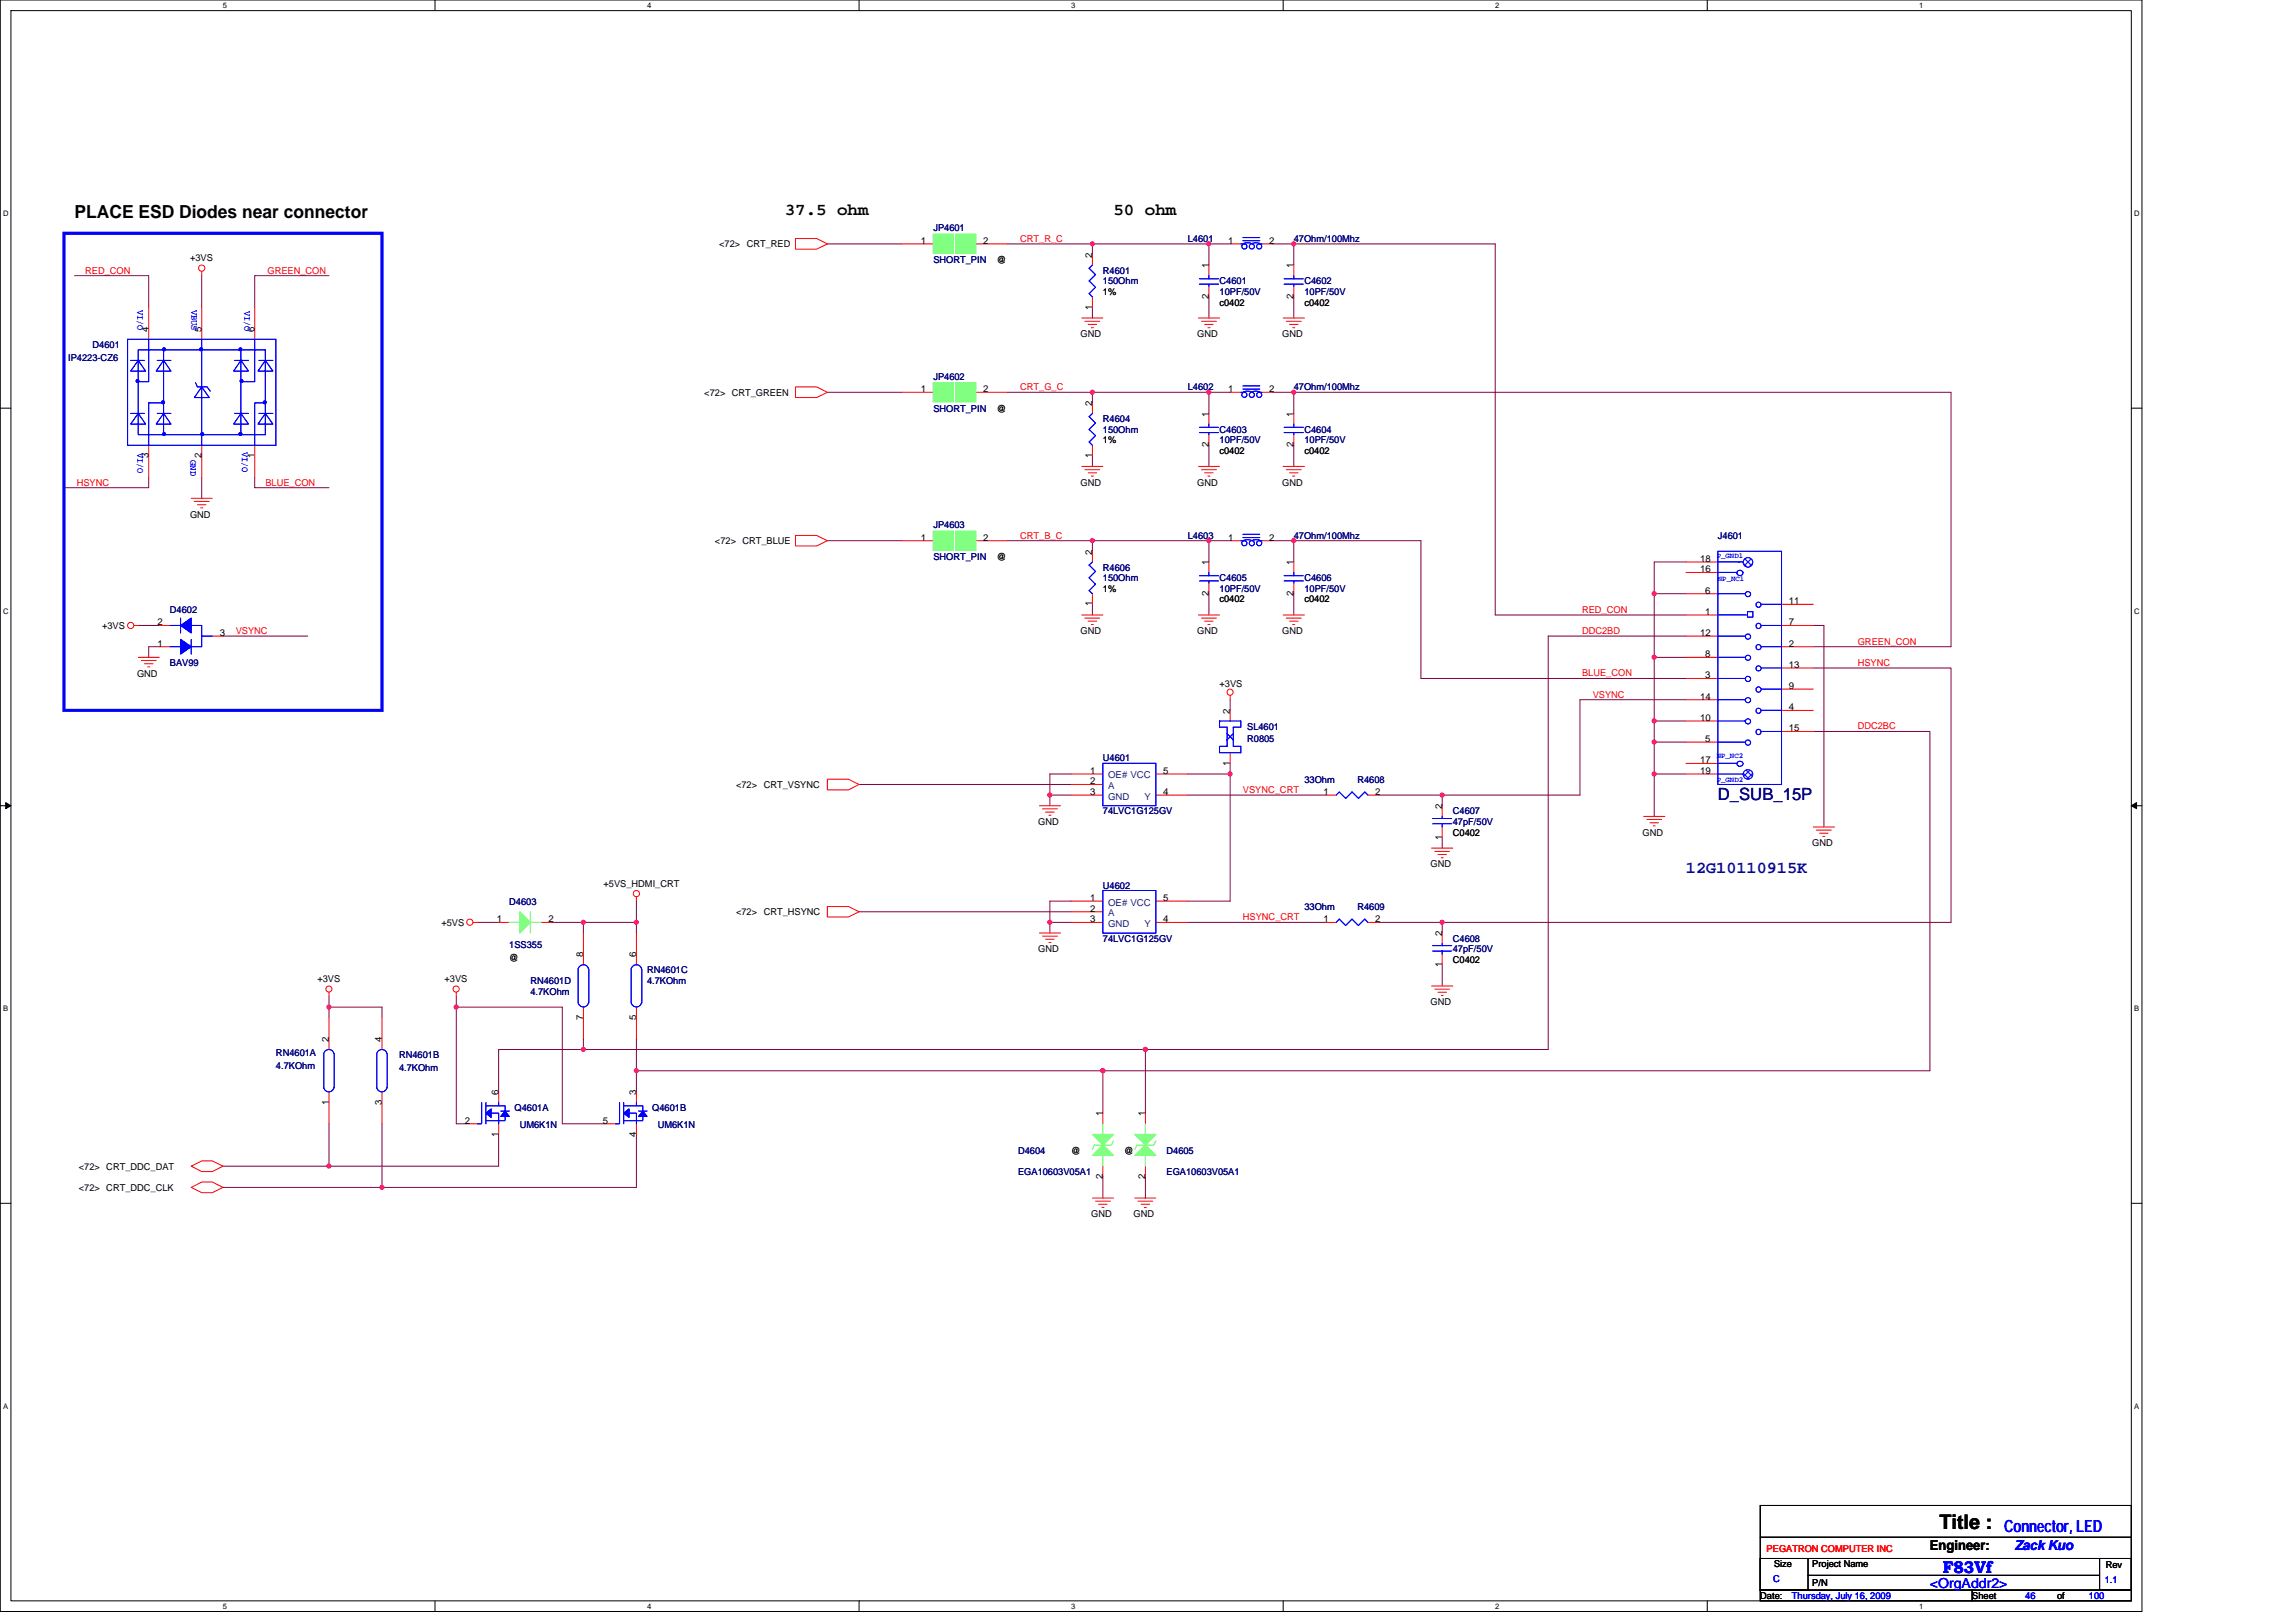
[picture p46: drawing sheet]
<svg xmlns="http://www.w3.org/2000/svg" width="297mm" height="210mm" viewBox="0 0 297 210" stroke-linecap="round" stroke-linejoin="round" font-family="sans-serif">
<defs><g id="words">
<text font-size="2.6" x="250.9" y="197.9">Title :</text>
<text font-size="2.3" x="9.6" y="28.2">PLACE ESD Diodes near connector</text>
<g font-size="2.2">
<text x="101.5" y="27.9">37.5 ohm</text>
<text x="144.1" y="27.9">50 ohm</text>
</g>
<text font-size="2.2" fill="#000080" x="222.2" y="103.4">D_SUB_15P</text>
<text font-size="2.2" fill="#0000a0" x="218.1" y="112.9">12G10110915K</text>
<g font-size="2.2" fill="#00f">
<text x="251.3" y="203.5">F83Vf</text>
<text x="259.3" y="198.2">Connector, LED</text>
</g>
<text font-size="1.8" x="249.7" y="200.5">Engineer:</text>
<g font-size="1.8" fill="#00f">
<text x="260.6" y="200.5">Zack Kuo</text>
<text x="249.7" y="205.4">&lt;OrgAddr2&gt;</text>
</g>
<g font-size="1.2" fill="#000080">
<text x="120.8" y="29.9">JP4601</text>
<text x="120.8" y="34">SHORT_PIN</text>
<text x="142.7" y="35.4">R4601</text>
<text x="153.7" y="31.3">L4601</text>
<text x="167.4" y="31.3">47Ohm/100Mhz</text>
<text x="142.7" y="36.8">150Ohm</text>
<text x="157.8" y="36.8">C4601</text>
<text x="157.8" y="38.2">10PF/50V</text>
<text x="168.8" y="36.8">C4602</text>
<text x="168.8" y="38.2">10PF/50V</text>
<text x="8.8" y="46.7">IP4223-CZ6</text>
<text x="12" y="45">D4601</text>
<text x="120.8" y="49.1">JP4602</text>
<text x="120.8" y="53.3">SHORT_PIN</text>
<text x="153.7" y="50.5">L4602</text>
<text x="167.4" y="50.5">47Ohm/100Mhz</text>
<text x="142.7" y="54.6">R4604</text>
<text x="142.7" y="56">150Ohm</text>
<text x="157.8" y="56">C4603</text>
<text x="157.8" y="57.4">10PF/50V</text>
<text x="168.8" y="56">C4604</text>
<text x="168.8" y="57.4">10PF/50V</text>
<text x="120.8" y="68.3">JP4603</text>
<text x="153.7" y="69.7">L4603</text>
<text x="167.4" y="69.7">47Ohm/100Mhz</text>
<text x="222.2" y="69.7">J4601</text>
<text x="120.8" y="72.5">SHORT_PIN</text>
<text x="142.7" y="73.8">R4606</text>
<text x="142.7" y="75.2">150Ohm</text>
<text x="157.8" y="75.2">C4605</text>
<text x="157.8" y="76.6">10PF/50V</text>
<text x="168.8" y="75.2">C4606</text>
<text x="168.8" y="76.6">10PF/50V</text>
<text x="22" y="79.3">D4602</text>
<text x="22" y="86.2">BAV99</text>
<text x="161.4" y="94.4">SL4601</text>
<text x="142.7" y="98.5">U4601</text>
<text x="161.4" y="96">R0805</text>
<text x="168.8" y="101.3">33Ohm</text>
<text x="175.6" y="101.3">R4608</text>
<text x="142.7" y="105.4">74LVC1G125GV</text>
<text x="188" y="105.4">C4607</text>
<text x="188" y="106.7">47pF/50V</text>
<text x="65.9" y="117">D4603</text>
<text x="142.7" y="115">U4602</text>
<text x="168.8" y="117.7">33Ohm</text>
<text x="175.6" y="117.7">R4609</text>
<text x="65.9" y="122.6">1SS355</text>
<text x="83.7" y="125.9">RN4601C</text>
<text x="142.7" y="121.8">74LVC1G125GV</text>
<text x="188" y="121.8">C4608</text>
<text x="188" y="123.2">47pF/50V</text>
<text x="68.6" y="127.3">RN4601D</text>
<text x="68.6" y="128.7">4.7KOhm</text>
<text x="83.7" y="127.3">4.7KOhm</text>
<text x="35.7" y="136.6">RN4601A</text>
<text x="51.6" y="136.9">RN4601B</text>
<text x="35.7" y="138.3">4.7KOhm</text>
<text x="51.6" y="138.6">4.7KOhm</text>
<text x="66.6" y="143.8">Q4601A</text>
<text x="84.4" y="143.8">Q4601B</text>
<text x="67.2" y="146">UM6K1N</text>
<text x="85.1" y="146">UM6K1N</text>
<text x="131.7" y="149.3">D4604</text>
<text x="150.9" y="149.3">D4605</text>
<text x="131.7" y="152">EGA10603V05A1</text>
<text x="150.9" y="152">EGA10603V05A1</text>
</g>
<g font-size="1.2" fill="#f00">
<text x="11" y="35.4">RED_CON</text>
<text x="34.6" y="35.4">GREEN_CON</text>
<text x="132" y="31.3">CRT_R_C</text>
<text x="132" y="50.5">CRT_G_C</text>
<text x="9.9" y="62.8">HSYNC</text>
<text x="34.3" y="62.8">BLUE_CON</text>
<text x="132" y="69.7">CRT_B_C</text>
<text x="30.5" y="82">VSYNC</text>
<text x="204.7" y="79.3">RED_CON</text>
<text x="204.7" y="82">DDC2BD</text>
<text x="240.3" y="83.4">GREEN_CON</text>
<text x="204.7" y="87.5">BLUE_CON</text>
<text x="240.3" y="86.1">HSYNC</text>
<text x="206.1" y="90.3">VSYNC</text>
<text x="240.3" y="94.4">DDC2BC</text>
<text x="160.8" y="102.6">VSYNC_CRT</text>
<text x="160.8" y="119.1">HSYNC_CRT</text>
<text x="228.6" y="200.8">PEGATRON COMPUTER INC</text>
</g>
<g font-size="1.2">
<text x="24.6" y="33.8">+3VS</text>
<text x="93" y="32">&lt;72&gt; CRT_RED</text>
<text x="119.1" y="31.5">1</text>
<text x="127.2" y="31.5">2</text>
<text x="129" y="34">@</text>
<text x="141.3" y="33.3" transform="rotate(-90 141.3 33.3)">2</text>
<text x="156.4" y="34.7" transform="rotate(-90 156.4 34.7)">1</text>
<text x="158.9" y="31.5">1</text>
<text x="164.2" y="31.5">2</text>
<text x="167.4" y="34.7" transform="rotate(-90 167.4 34.7)">1</text>
<text x="141.3" y="40.1" transform="rotate(-90 141.3 40.1)">1</text>
<text x="142.7" y="38.2">1%</text>
<text x="156.4" y="38.7" transform="rotate(-90 156.4 38.7)">2</text>
<text x="157.8" y="39.5">c0402</text>
<text x="167.4" y="38.7" transform="rotate(-90 167.4 38.7)">2</text>
<text x="168.8" y="39.5">c0402</text>
<text x="19.2" y="42.9" transform="rotate(-90 19.2 42.9)">4</text>
<text x="26.1" y="42.9" transform="rotate(-90 26.1 42.9)">5</text>
<text x="32.9" y="42.9" transform="rotate(-90 32.9 42.9)">6</text>
<text x="139.8" y="43.6">GND</text>
<text x="154.9" y="43.6">GND</text>
<text x="165.9" y="43.6">GND</text>
<text x="91.1" y="51.2">&lt;72&gt; CRT_GREEN</text>
<text x="119.1" y="50.7">1</text>
<text x="127.2" y="50.7">2</text>
<text x="129" y="53.3">@</text>
<text x="141.3" y="52.5" transform="rotate(-90 141.3 52.5)">2</text>
<text x="156.4" y="53.9" transform="rotate(-90 156.4 53.9)">1</text>
<text x="158.9" y="50.7">1</text>
<text x="164.2" y="50.7">2</text>
<text x="167.4" y="53.9" transform="rotate(-90 167.4 53.9)">1</text>
<text x="19.2" y="59.3" transform="rotate(-90 19.2 59.3)">3</text>
<text x="26.1" y="59.3" transform="rotate(-90 26.1 59.3)">2</text>
<text x="32.9" y="59.3" transform="rotate(-90 32.9 59.3)">1</text>
<text x="141.3" y="59.3" transform="rotate(-90 141.3 59.3)">1</text>
<text x="142.7" y="57.4">1%</text>
<text x="156.4" y="57.9" transform="rotate(-90 156.4 57.9)">2</text>
<text x="157.8" y="58.7">c0402</text>
<text x="167.4" y="57.9" transform="rotate(-90 167.4 57.9)">2</text>
<text x="168.8" y="58.7">c0402</text>
<text x="139.8" y="62.8">GND</text>
<text x="154.9" y="62.8">GND</text>
<text x="165.9" y="62.8">GND</text>
<text x="24.6" y="67">GND</text>
<text x="92.5" y="70.4">&lt;72&gt; CRT_BLUE</text>
<text x="119.1" y="69.9">1</text>
<text x="127.2" y="69.9">2</text>
<text x="141.3" y="71.8" transform="rotate(-90 141.3 71.8)">2</text>
<text x="158.9" y="69.9">1</text>
<text x="164.2" y="69.9">2</text>
<text x="129" y="72.5">@</text>
<text x="142.7" y="76.6">1%</text>
<text x="156.4" y="77.1" transform="rotate(-90 156.4 77.1)">2</text>
<text x="156.4" y="73.1" transform="rotate(-90 156.4 73.1)">1</text>
<text x="157.8" y="77.9">c0402</text>
<text x="167.4" y="77.1" transform="rotate(-90 167.4 77.1)">2</text>
<text x="167.4" y="73.1" transform="rotate(-90 167.4 73.1)">1</text>
<text x="168.8" y="77.9">c0402</text>
<text x="219.9" y="72.7">18</text>
<text x="219.9" y="74">16</text>
<text x="220.6" y="76.8">6</text>
<text x="13.2" y="81.4">+3VS</text>
<text x="20.4" y="83.7">1</text>
<text x="20.4" y="80.9">2</text>
<text x="28.4" y="82.3">3</text>
<text x="139.8" y="82">GND</text>
<text x="141.3" y="78.5" transform="rotate(-90 141.3 78.5)">1</text>
<text x="154.9" y="82">GND</text>
<text x="165.9" y="82">GND</text>
<text x="219.9" y="82.3">12</text>
<text x="220.6" y="79.5">1</text>
<text x="231.4" y="78.2">11</text>
<text x="231.4" y="80.9">7</text>
<text x="231.4" y="83.7">2</text>
<text x="17.7" y="87.5">GND</text>
<text x="157.8" y="88.9">+3VS</text>
<text x="220.6" y="87.8">3</text>
<text x="220.6" y="85">8</text>
<text x="231.4" y="86.4">13</text>
<text x="231.4" y="89.1">9</text>
<text x="159.1" y="92.3" transform="rotate(-90 159.1 92.3)">2</text>
<text x="219.9" y="93.3">10</text>
<text x="219.9" y="90.5">14</text>
<text x="220.6" y="96">5</text>
<text x="231.4" y="91.9">4</text>
<text x="231.4" y="94.6">15</text>
<text x="95.2" y="101.9">&lt;72&gt; CRT_VSYNC</text>
<text x="141.1" y="100.1">1</text>
<text x="141.1" y="101.5">2</text>
<text x="150.5" y="100.1">5</text>
<text x="159.1" y="99" transform="rotate(-90 159.1 99)">1</text>
<text x="219.9" y="100.1">19</text>
<text x="219.9" y="98.7">17</text>
<text x="134.3" y="106.7">GND</text>
<text x="141.1" y="102.8">3</text>
<text x="150.5" y="102.8">4</text>
<text x="171.2" y="102.8">1</text>
<text x="177.9" y="102.8">2</text>
<text x="186.6" y="104.7" transform="rotate(-90 186.6 104.7)">2</text>
<text x="185.1" y="112.2">GND</text>
<text x="186.6" y="108.6" transform="rotate(-90 186.6 108.6)">1</text>
<text x="188" y="108.1">C0402</text>
<text x="212.5" y="108.1">GND</text>
<text x="234.5" y="109.5">GND</text>
<text x="57.1" y="119.8">+5VS</text>
<text x="64.3" y="119.3">1</text>
<text x="70.9" y="119.3">2</text>
<text x="78.1" y="114.7">+5VS_HDMI_CRT</text>
<text x="95.2" y="118.4">&lt;72&gt; CRT_HSYNC</text>
<text x="141.1" y="116.6">1</text>
<text x="141.1" y="117.9">2</text>
<text x="141.1" y="119.3">3</text>
<text x="150.5" y="119.3">4</text>
<text x="150.5" y="116.6">5</text>
<text x="171.2" y="119.3">1</text>
<text x="177.9" y="119.3">2</text>
<text x="65.9" y="124.3">@</text>
<text x="75.5" y="123.9" transform="rotate(-90 75.5 123.9)">8</text>
<text x="82.3" y="123.9" transform="rotate(-90 82.3 123.9)">6</text>
<text x="134.3" y="123.2">GND</text>
<text x="186.6" y="125.1" transform="rotate(-90 186.6 125.1)">1</text>
<text x="186.6" y="121.1" transform="rotate(-90 186.6 121.1)">2</text>
<text x="188" y="124.6">C0402</text>
<text x="41.1" y="127">+3VS</text>
<text x="57.5" y="127">+3VS</text>
<text x="75.5" y="132" transform="rotate(-90 75.5 132)">7</text>
<text x="82.3" y="132" transform="rotate(-90 82.3 132)">5</text>
<text x="185.1" y="130">GND</text>
<text x="42.5" y="134.8" transform="rotate(-90 42.5 134.8)">2</text>
<text x="49.4" y="134.8" transform="rotate(-90 49.4 134.8)">4</text>
<text x="42.5" y="142.9" transform="rotate(-90 42.5 142.9)">1</text>
<text x="49.4" y="142.9" transform="rotate(-90 49.4 142.9)">3</text>
<text x="64.5" y="141.7" transform="rotate(-90 64.5 141.7)">6</text>
<text x="82.3" y="141.7" transform="rotate(-90 82.3 141.7)">3</text>
<text x="60.1" y="145.4">2</text>
<text x="64.5" y="147" transform="rotate(-90 64.5 147)">1</text>
<text x="78" y="145.4">5</text>
<text x="82.3" y="147" transform="rotate(-90 82.3 147)">4</text>
<text x="138.6" y="149.3">@</text>
<text x="142.7" y="144.4" transform="rotate(-90 142.7 144.4)">1</text>
<text x="145.4" y="149.3">@</text>
<text x="148.2" y="144.4" transform="rotate(-90 148.2 144.4)">1</text>
<text x="10.2" y="154.1">&lt;72&gt; CRT_DDC_CLK</text>
<text x="10.2" y="151.3">&lt;72&gt; CRT_DDC_DAT</text>
<text x="142.7" y="152.5" transform="rotate(-90 142.7 152.5)">2</text>
<text x="148.2" y="152.5" transform="rotate(-90 148.2 152.5)">2</text>
<text x="141.2" y="157.5">GND</text>
<text x="146.7" y="157.5">GND</text>
<text x="229.5" y="202.8">Size</text>
<text x="234.5" y="202.8">Project Name</text>
<text x="272.4" y="202.9">Rev</text>
<text x="227.7" y="206.9">Date:</text>
<text x="234.5" y="205.2">P/N</text>
<text x="255.2" y="206.9">Sheet</text>
<text x="266.1" y="206.9">of</text>
</g>
<g font-size="1.2" fill="#00f">
<text x="17.8" y="40" transform="rotate(90 17.8 40)">VI/O</text>
<text x="24.8" y="40" transform="rotate(90 24.8 40)">VBUS</text>
<text x="31.6" y="40.2" transform="rotate(90 31.6 40.2)">VI/O</text>
<text x="17.8" y="58.6" transform="rotate(90 17.8 58.6)">VI/O</text>
<text x="24.6" y="59.5" transform="rotate(90 24.6 59.5)">GND</text>
<text x="31.3" y="58.4" transform="rotate(90 31.3 58.4)">VI/O</text>
<text x="229.4" y="204.7">C</text>
<text x="231.8" y="206.9">Thursday, July 16, 2009</text>
<text x="262" y="206.9">46</text>
<text x="270.3" y="206.9">100</text>
<text x="272.3" y="204.8">1.1</text>
</g>
<g font-size="1.2" fill="#004080">
<text x="143.4" y="100.7">OE# VCC</text>
<text x="143.4" y="102.1">A</text>
<text x="143.4" y="103.4">GND</text>
<text x="148.1" y="103.4">Y</text>
<text x="143.4" y="117.2">OE# VCC</text>
<text x="143.4" y="118.5">A</text>
<text x="143.4" y="119.9">GND</text>
<text x="148.1" y="119.9">Y</text>
</g>
<g font-size="1">
<text x="28.8" y="1">5</text>
<text x="83.7" y="1">4</text>
<text x="138.6" y="1">3</text>
<text x="193.4" y="1">2</text>
<text x="248.3" y="1">1</text>
<text x=".4" y="28">D</text>
<text x="276.1" y="28">D</text>
<text x=".4" y="79.4">C</text>
<text x="276.1" y="79.4">C</text>
<text x=".4" y="130.9">B</text>
<text x="276.1" y="130.9">B</text>
<text x=".4" y="182.3">A</text>
<text x="276.1" y="182.3">A</text>
<text x="28.8" y="208.2">5</text>
<text x="83.7" y="208.2">4</text>
<text x="138.6" y="208.2">3</text>
<text x="193.4" y="208.2">2</text>
<text x="248.3" y="208.2">1</text>
</g>
<g font-size="1" fill="#00f">
<text x="222.1" y="72.2">P_GND1</text>
<text x="222.2" y="75.2">NP_NC1</text>
<text x="222.1" y="101.2">P_GND2</text>
<text x="222.1" y="98.1">NP_NC2</text>
</g>
</g></defs>
<path d="M0 0h277.1v208.5h-277.1zM1.4 1.4h274.3v205.7h-274.3z" fill="none" stroke="#000" stroke-width=".13"/>
<g fill="#fff">
<path d="M28.8 .1h.6v1.1h-.6z"/>
<path d="M28.8 207.3h.6v1.1h-.6z"/>
</g>
<path d="M56.3 0v1.4M56.3 207.1v1.4" fill="none" stroke="#000" stroke-width=".13"/>
<g fill="#fff">
<path d="M83.7 .1h.6v1.1h-.6z"/>
<path d="M83.7 207.3h.6v1.1h-.6z"/>
</g>
<path d="M111.1 0v1.4M111.1 207.1v1.4" fill="none" stroke="#000" stroke-width=".13"/>
<g fill="#fff">
<path d="M138.6 .1h.5v1.1h-.5z"/>
<path d="M138.6 207.3h.5v1.1h-.5z"/>
</g>
<path d="M166 0v1.4M166 207.1v1.4" fill="none" stroke="#000" stroke-width=".13"/>
<g fill="#fff">
<path d="M193.4 .1h.6v1.1h-.6z"/>
<path d="M193.4 207.3h.6v1.1h-.6z"/>
</g>
<path d="M220.9 0v1.4M220.9 207.1v1.4" fill="none" stroke="#000" stroke-width=".13"/>
<g fill="#fff">
<path d="M248.3 .1h.6v1.1h-.6z"/>
<path d="M248.3 207.3h.6v1.1h-.6z"/>
<path d="M.4 27.1h.7v1.1h-.7z"/>
<path d="M276.1 27.1h.7v1.1h-.7z"/>
<path d="M.4 78.5h.7v1.1h-.7z"/>
<path d="M276.1 78.5h.7v1.1h-.7z"/>
</g>
<path d="M0 52.8h1.4M275.7 52.8h1.4" fill="none" stroke="#000" stroke-width=".13"/>
<g fill="#fff">
<path d="M.4 130h.7v1.1h-.7z"/>
<path d="M276.1 130h.7v1.1h-.7z"/>
</g>
<path d="M0 104.2h1.4M275.7 104.2h1.4" fill="none" stroke="#000" stroke-width=".13"/>
<path d="M.7 103.8l.7 .4-.7 .4zM275.7 104.2l.7-.4v.8z" fill="#000" stroke="#000" stroke-width=".13"/>
<g fill="#fff">
<path d="M.4 181.4h.7v1.1h-.7z"/>
<path d="M276.1 181.4h.7v1.1h-.7z"/>
</g>
<path d="M0 155.7h1.4M275.7 155.7h1.4M227.7 194.8h48v10.9h-48zM227.7 198.9h48M227.7 201.6h6.2v4.1h-6.2zM227.7 205.7h27.5v1.4h-27.5zM233.9 203.8h37.7M234 201.6h37.6M255.2 205.7h20.5v1.4h-20.5zM271.6 201.6h4.1v4.1h-4.1z" fill="none" stroke="#000" stroke-width=".13"/>
<g fill="none" stroke="#800040" stroke-width=".13">
<path d="M9.6 35.7h9.6v4.1M26.1 35.7v4.1M42.6 35.7h-9.6v4.1M107 31.6h9.6M130.3 31.6h11v1.3M141.3 31.6h15.1M141.3 39.8v1.3M156.4 31.6h2.7M156.4 38.4v2.7M156.4 31.6v2.7M164.6 31.6h2.8M167.4 38.4v2.7"/>
<path d="M167.4 31.6h26v48h24.7M167.4 31.6v2.7M107 50.8h9.6M130.3 50.8h11M141.3 50.8h15.1M141.3 50.8v1.3M141.3 59v1.3M156.4 50.8v2.7M156.4 57.6v2.7M156.4 50.8h2.7M164.6 50.8h2.8M167.4 57.6v2.7"/>
<path d="M167.4 50.8v2.7M167.4 50.8h85v32.9h-17.8M19.2 61.7v1.4h-10.9M26.1 61.7v2.8M33 61.7v1.4h9.6M107 70h9.6M130.3 70h11M141.3 70h15.1M141.3 70v1.3M141.3 78.2v1.4M156.4 76.8v2.8M156.4 70v2.7"/>
<path d="M156.4 70h2.7M164.6 70h2.8M167.4 70h16.4v17.8h34.3M167.4 76.8v2.8M167.4 70v2.7M214 76.8v8.2h4.1M218.1 72.7h-4.1v4.1h4.1M17.9 80.9h2.7M20.6 83.7h-1.4v1.3M28.8 82.3h11M159.1 90.5v1.4M159.1 98.8v1.3"/>
<path d="M214 96v4.1h4.1M214 85v8.3h4.1M214 93.3v2.7h4.1M218.1 90.5h-13.7v12.4h-17.8M218.1 82.3h-17.8v53.5h-52.1M234.6 86.4h17.8v32.9h-65.8M234.6 80.9h1.4v26.1M234.6 94.6h15.1v43.9h-107M61.8 119.3h2.7M71.4 119.3h4.1M75.5 119.3v1.4M75.5 119.3h6.8"/>
<path d="M82.3 119.3v1.4M82.3 116.6v2.7M111.1 118h27.5M111.1 101.5h27.5M135.8 119.3h2.8M135.8 119.3v1.4M135.8 102.9v1.3M135.8 102.9h2.8M138.6 100.1h-2.8v2.8M138.6 116.6h-2.8v2.7M153.7 119.3h17.8M153.7 100.1h5.4"/>
<path d="M153.7 102.9h17.8M159.1 100.1v16.5h-5.4M178.3 119.3h8.3M178.3 102.9h8.3M186.6 108.4v1.3M186.6 102.9v1.3M186.6 119.3v1.4M214 100.1v5.5M42.6 130.3h6.8v1.4M42.6 130.3v1.4M42.6 128.9v1.4M59 130.3h13.7v15.1h5.5"/>
<path d="M59 130.3v15.1h1.4M59 128.9v1.4M75.5 135.8h72.7M75.5 135.8h-11v5.5M75.5 134.4v1.4M82.3 138.5v2.8M82.3 138.5h60.4M82.3 134.4v4.1M142.7 138.5v5.5M148.2 135.8v8.2M186.6 124.8v2.8M28.8 153.6h20.6"/>
<path d="M28.8 150.9h13.8M42.6 145.4v5.5M49.4 145.4v8.2M64.5 146.8v4.1h-21.9M82.3 146.8v6.8h-32.9M142.7 152.3v2.7M148.2 152.3v2.7"/>
</g>
<g fill="#f0f" stroke="#f0f" stroke-width=".13">
<circle cx="135.8" cy="119.3" r=".27"/>
<circle cx="159.1" cy="100.1" r=".27"/>
<circle cx="135.8" cy="102.9" r=".27"/>
<circle cx="141.3" cy="31.5" r=".27"/>
<circle cx="141.3" cy="50.7" r=".27"/>
<circle cx="141.3" cy="69.9" r=".27"/>
<circle cx="186.6" cy="119.3" r=".27"/>
<circle cx="214" cy="96" r=".27"/>
<circle cx="214" cy="100.1" r=".27"/>
<circle cx="42.5" cy="150.9" r=".27"/>
<circle cx="59" cy="130.3" r=".27"/>
<circle cx="49.4" cy="153.6" r=".27"/>
<circle cx="82.3" cy="119.3" r=".27"/>
<circle cx="75.5" cy="119.3" r=".27"/>
<circle cx="42.5" cy="130.3" r=".27"/>
<circle cx="214" cy="76.8" r=".27"/>
<circle cx="214" cy="85" r=".27"/>
<circle cx="214" cy="93.3" r=".27"/>
<circle cx="186.6" cy="102.9" r=".27"/>
<circle cx="148.2" cy="135.8" r=".27"/>
<circle cx="156.4" cy="31.5" r=".27"/>
<circle cx="156.4" cy="50.7" r=".27"/>
<circle cx="156.4" cy="69.9" r=".27"/>
<circle cx="167.4" cy="69.9" r=".27"/>
<circle cx="167.4" cy="50.7" r=".27"/>
<circle cx="167.4" cy="31.5" r=".27"/>
<circle cx="142.7" cy="138.5" r=".27"/>
<circle cx="82.3" cy="138.5" r=".27"/>
<circle cx="75.5" cy="135.8" r=".27"/>
</g>
<g fill="none" stroke="#f00" stroke-width=".13">
<path d="M26.1 35.1v.6M102.9 30.9h2.8l1.3 .7-1.3 .6h-2.8zM116.6 31.6h4.2M126.2 31.6h4.1M141.3 32.9v1.4M141.3 38.4v1.4M102.9 50.1h2.8l1.3 .7-1.3 .6h-2.8zM116.6 50.8h4.2M126.2 50.8h4.1M140 41.1h2.7M140.4 41.6h1.9M140.8 42h1.1"/>
<path d="M141.2 42.4h.3M155 41.1h2.8M155.4 41.6h2M155.8 42h1.1M156.3 42.4h.2M166 41.1h2.8M166.4 41.6h1.9M166.8 42h1.1M167.2 42.4h.3M24.7 64.5h2.8M25.1 64.9h2M25.5 65.3h1.1"/>
<path d="M26 65.7h.2M102.9 69.3h2.8l1.3 .7-1.3 .6h-2.8zM140 60.3h2.7M140 79.6h2.7M140.4 60.8h1.9M140.4 80h1.9M140.8 61.2h1.1M141.2 61.6h.3M155 79.6h2.8M155 60.3h2.8M155.4 80h2M155.4 60.8h2"/>
<path d="M155.8 61.2h1.1M156.3 61.6h.2M166 79.6h2.8M166 60.3h2.8M166.4 80h1.9M166.4 60.8h1.9M166.8 61.2h1.1M167.2 61.6h.3M218.1 72.7h4.1M218.1 79.6h4.1M218.1 76.8h4.1M218.1 74.1h4.1"/>
<path d="M230.5 78.2h4.1M17.3 80.9h.6M17.9 85h2.7M18.3 85.4h1.9M18.7 85.9h1.1M19.1 86.3h.3M140.8 80.4h1.1M141.2 80.8h.3M155.8 80.4h1.1M156.3 80.8h.2M159.1 90v.5M159.1 91.9v1.4"/>
<path d="M159.1 97.4v1.4M166.8 80.4h1.1M167.2 80.8h.3M218.1 87.8h4.1M218.1 96h4.1M218.1 85h4.1M218.1 93.3h4.1M218.1 90.5h4.1M218.1 82.3h4.1M218.1 98.8h4.1M230.5 80.9h4.1M230.5 83.7h4.1"/>
<path d="M230.5 86.4h4.1M230.5 89.2h4.1M230.5 91.9h4.1M230.5 94.6h4.1M61.2 119.3h.6M82.3 116v.6M107 100.8h2.8l1.3 .7-1.3 .7h-2.8zM107 117.3h2.8l1.3 .7-1.3 .6h-2.8zM134.5 104.2h2.7M134.9 104.6h1.9M135.3 105.1h1.1M135.7 105.5h.3"/>
<path d="M185.2 109.7h2.8M185.6 110.2h1.9M186 110.6h1.1M186.5 111h.2M212.6 105.6h2.8M213.1 106h1.9M213.5 106.4h1.1M213.9 106.8h.2M218.1 100.1h4.1M234.6 107h2.7M235 107.4h1.9M235.4 107.8h1.1"/>
<path d="M235.8 108.2h.3M42.6 128.4v.5M59 128.4v.5M134.5 120.7h2.7M134.9 121.1h1.9M135.3 121.5h1.1M135.7 121.9h.3M185.2 127.6h2.8M185.6 128h1.9M186 128.4h1.1M186.5 128.8h.2M24.7 153.6l1.4-.7h1.4l1.3 .7-1.3 .7h-1.4z"/>
<path d="M24.7 150.9l1.4-.7h1.4l1.3 .7-1.3 .7h-1.4zM141.3 155h2.8M141.7 155.4h2M142.1 155.8h1.1M142.6 156.2h.2M142.7 144v1.4M142.7 150.9v1.4M146.8 155h2.7M147.2 155.4h1.9M147.6 155.8h1.1M148 156.2h.3"/>
<circle cx="26.1" cy="34.7" r=".4"/>
<circle cx="16.9" cy="80.9" r=".4"/>
<circle cx="159.1" cy="89.6" r=".4"/>
<circle cx="60.8" cy="119.3" r=".4"/>
<circle cx="82.3" cy="115.6" r=".4"/>
<circle cx="42.6" cy="128" r=".39"/>
<circle cx="59" cy="128" r=".4"/>
</g>
<path d="M8.3 30.2h41.1v61.7h-41.1z" fill="none" stroke="#00f" stroke-width=".4"/>
<g fill="none" stroke="#00f" stroke-width=".13">
<path d="M141.3 34.3l-.4 .4 .8 .8-.8 .8 .8 .9-.8 .8 .4 .4M222.2 71.3h8.3v30.2h-8.3zM222.2 76.8h3.6M222.4 79.6h3.6M225 72.7h.5M226.1 79.1h.7v.7h-.7zM227.9 78.2h2.6M157.8 93.3h2.7v.8h-.9v2.5h.9v.8h-2.7v-.8h.9v-2.5h-.9zM158.7 94.9l.9 .8M159.6 94.9l-.9 .8M222.2 82.3h3.6M222.2 85h3.6"/>
<path d="M222.2 87.8h3.6M222.2 90.5h3.6M222.2 93.3h3.6M222.2 96h3.6M227.9 83.7h2.6M227.9 86.4h2.6M227.9 89.2h2.6M227.9 91.9h2.6M227.9 94.6h2.6M227.9 80.9h2.4"/>
<circle cx="226.1" cy="76.9" r=".33"/>
<circle cx="227.5" cy="78.2" r=".33"/>
<circle cx="226.1" cy="96.1" r=".34"/>
<circle cx="226.1" cy="82.4" r=".34"/>
<circle cx="226.1" cy="87.8" r=".34"/>
<circle cx="226.1" cy="93.3" r=".33"/>
<circle cx="226.1" cy="85.1" r=".33"/>
<circle cx="226.1" cy="90.6" r=".33"/>
<circle cx="227.5" cy="89.2" r=".34"/>
<circle cx="227.5" cy="81" r=".34"/>
<circle cx="227.5" cy="94.7" r=".34"/>
<circle cx="227.5" cy="83.7" r=".33"/>
<circle cx="227.5" cy="92" r=".33"/>
<circle cx="227.5" cy="86.5" r=".33"/>
</g>
<g fill="#80ff80" stroke="#80ff80" stroke-width=".13">
<path d="M120.8 30.3v2.5h2.6v-2.5z" fill-rule="evenodd"/>
<path d="M123.6 30.3v2.5h2.6v-2.5z" fill-rule="evenodd"/>
<path d="M120.8 30.3v2.5h2.6v-2.5z" fill-rule="evenodd"/>
<path d="M123.6 30.3v2.5h2.6v-2.5z" fill-rule="evenodd"/>
<path d="M141.3 146.8h2.8l-1.4 1.3z" fill-rule="evenodd"/>
<path d="M142.7 148.1l1.4 1.4h-2.8z" fill-rule="evenodd"/>
<path d="M141.3 146.8h2.8l-1.4 1.3z" fill-rule="evenodd"/>
<path d="M142.7 148.1l1.4 1.4h-2.8z" fill-rule="evenodd"/>
<path d="M120.8 49.5v2.5h2.6v-2.5z" fill-rule="evenodd"/>
<path d="M123.6 49.5v2.5h2.6v-2.5z" fill-rule="evenodd"/>
<path d="M120.8 49.5v2.5h2.6v-2.5z" fill-rule="evenodd"/>
<path d="M123.6 49.5v2.5h2.6v-2.5z" fill-rule="evenodd"/>
</g>
<path d="M142.7 145.4v1.4M142.7 149.5v1.4M144.1 147.6l-.3 .5h-2.2l-.3 .6" fill="none" stroke="#80ff80" stroke-width=".13"/>
<circle cx="226.1" cy="72.8" r=".61" fill="#fff"/>
<circle cx="226.1" cy="72.8" r=".61" fill="#00f" stroke="#00f" stroke-width=".13"/>
<path d="M222.2 72.7h2.8" fill="none" stroke="#00f" stroke-width=".13"/>
<circle cx="226.1" cy="100.2" r=".61" fill="#fff"/>
<circle cx="226.1" cy="100.2" r=".61" fill="#00f" stroke="#00f" stroke-width=".13"/>
<g fill="none" stroke="#00f" stroke-width=".13">
<path d="M222.2 71.3h8.3v30.2h-8.3zM222.2 74.1h2.5M222.2 76.8h3.6M222.4 79.6h3.6M225 72.7h.5M226.1 79.1h.7v.7h-.7zM227.9 78.2h2.6M222.2 82.3h3.6M222.2 85h3.6M222.2 87.8h3.6M222.2 90.5h3.6M222.2 93.3h3.6"/>
<path d="M222.2 96h3.6M222.2 98.8h2.5M227.9 83.7h2.6M227.9 86.4h2.6M227.9 89.2h2.6M227.9 91.9h2.6M227.9 94.6h2.6M227.9 80.9h2.4M222.2 100.1h3.3"/>
<circle cx="225.1" cy="74.1" r=".37"/>
<circle cx="226.1" cy="76.9" r=".33"/>
<circle cx="227.5" cy="78.2" r=".33"/>
<circle cx="225.1" cy="98.8" r=".37"/>
<circle cx="226.1" cy="96.1" r=".34"/>
<circle cx="226.1" cy="82.4" r=".34"/>
<circle cx="226.1" cy="87.8" r=".34"/>
<circle cx="226.1" cy="93.3" r=".33"/>
<circle cx="226.1" cy="85.1" r=".33"/>
<circle cx="226.1" cy="90.6" r=".33"/>
<circle cx="227.5" cy="89.2" r=".34"/>
<circle cx="227.5" cy="81" r=".34"/>
<circle cx="227.5" cy="94.7" r=".34"/>
<circle cx="227.5" cy="83.7" r=".33"/>
<circle cx="227.5" cy="92" r=".33"/>
<circle cx="227.5" cy="86.5" r=".33"/>
</g>
<circle cx="226.1" cy="72.8" r=".61" fill="#fff"/>
<circle cx="226.1" cy="72.8" r=".61" fill="#00f" stroke="#00f" stroke-width=".13"/>
<path d="M222.2 72.7h2.8" fill="none" stroke="#00f" stroke-width=".13"/>
<circle cx="226.1" cy="100.2" r=".61" fill="#fff"/>
<g fill="#00f" stroke="#00f" stroke-width=".13">
<path d="M80.7 144l.7-.5v1.1z" fill-rule="evenodd"/>
<path d="M83.2 143.7l.5 .7h-1.1z" fill-rule="evenodd"/>
<path d="M80.7 144l.7-.5v1.1z" fill-rule="evenodd"/>
<path d="M83.2 143.7l.5 .7h-1.1z" fill-rule="evenodd"/>
<path d="M31 56h.2l.1 .2-.1 .1h-.2z" fill-rule="evenodd"/>
<path d="M31 45.1h.2l.1 .1-.1 .1h-.2z" fill-rule="evenodd"/>
<path d="M34.1 51.9h.3l.1 .1-.1 .2h-.3z" fill-rule="evenodd"/>
<path d="M25.9 45.1h.3v.1v.1h-.3z" fill-rule="evenodd"/>
<path d="M20.9 51.9h.3l.1 .1-.1 .2h-.3z" fill-rule="evenodd"/>
<path d="M31 56h.2l.1 .2-.1 .1h-.2z" fill-rule="evenodd"/>
<path d="M31 45.1h.2l.1 .1-.1 .1h-.2z" fill-rule="evenodd"/>
<path d="M34.1 51.9h.3l.1 .1-.1 .2h-.3z" fill-rule="evenodd"/>
<path d="M25.9 45.1h.3v.1v.1h-.3z" fill-rule="evenodd"/>
<path d="M20.9 51.9h.3l.1 .1-.1 .2h-.3z" fill-rule="evenodd"/>
<path d="M23.4 80.9l1.3-.9v1.9z" fill-rule="evenodd"/>
<path d="M23.4 82.7l1.3 1-1.3 .9z" fill-rule="evenodd"/>
<path d="M23.4 80.9l1.3-.9v1.9z" fill-rule="evenodd"/>
<path d="M23.4 82.7l1.3 1-1.3 .9z" fill-rule="evenodd"/>
<path d="M62.9 144l.6-.5v1.1z" fill-rule="evenodd"/>
<path d="M65.3 143.7l.6 .7h-1.1z" fill-rule="evenodd"/>
<path d="M62.9 144l.6-.5v1.1z" fill-rule="evenodd"/>
<path d="M65.3 143.7l.6 .7h-1.1z" fill-rule="evenodd"/>
<circle cx="226.1" cy="100.2" r=".61"/>
<circle cx="31.2" cy="49.3" r=".19"/>
<circle cx="21.2" cy="45.2" r=".19"/>
<circle cx="21.2" cy="56.2" r=".19"/>
<circle cx="17.8" cy="49.3" r=".19"/>
<circle cx="26.2" cy="56.2" r=".19"/>
</g>
<g fill="none" stroke="#00f" stroke-width=".13">
<path d="M155.2 36.1h2.4M155.2 36.8h2.4M156.4 35.7v.4M156.4 36.8v.2M160.5 31.6h.4M160.8 31.1h2.2M160.8 30.7h2.2M160.9 31.5l.5-.1 .5 .1M162 31.5l.5-.1 .5 .1M162.9 31.6h.4M166.1 36.1h2.5M166.1 36.8h2.5"/>
<path d="M167.4 35.7v.4M167.4 36.8v.2M16.5 43.9h19.2v13.7h-19.2zM16.9 53.5h1.8M16.9 46.6h1.8M17.9 45.3h16.4v10.9h-16.4zM17.9 53.5l.9 1.4h-1.9zM17.9 46.6l.9 1.4h-1.9zM19.2 43.9v5.5h-1.3M20.3 53.5h1.8M20.3 46.6h1.8M21.2 45.3v10.9"/>
<path d="M21.2 52.1h-2v5.5M21.2 53.5l.9 1.4h-1.9zM21.2 46.6l.9 1.4h-1.9zM25.3 49.5l.2 .6h1.3l.4 .5M26.1 43.9v13.7M26.1 50.1l1 1.3h-2zM30.3 46.6h1.8M30.3 53.5h1.8M31.2 45.3v10.9M31.2 46.6l.9 1.4h-1.9zM31.2 53.5l.9 1.4h-1.9zM33 44v5.4h-1.8"/>
<path d="M33.5 46.6h1.8M33.5 53.5h1.8M34.3 52.1h-1.3v5.5M34.3 46.6l1 1.4h-1.9zM34.3 53.5l1 1.4h-1.9zM141.3 53.5l-.4 .4 .8 .8-.8 .9 .8 .8-.8 .8 .4 .4M155.2 55.3h2.4M155.2 56h2.4M156.4 54.9v.4M156.4 56v.2M160.5 50.8h.4M160.8 50.3h2.2"/>
<path d="M160.8 49.9h2.2M160.9 50.7l.5-.1 .5 .1M162 50.7l.5-.1 .5 .1M162.9 50.8h.4M166.1 55.3h2.5M166.1 56h2.5M167.4 54.9v.4M167.4 56v.2M23.4 80v1.9M141.3 72.7l-.4 .4 .8 .8-.8 .9 .8 .8-.8 .8 .4 .4M155.2 74.5h2.4M155.2 75.2h2.4"/>
<path d="M156.4 74.1v.4M156.4 75.2v.2M160.5 70h.4M160.8 69.6h2.2M160.8 69.1h2.2M160.9 69.9l.5-.1 .5 .1M162.9 70h.4M163 69.9l-.5-.1-.5 .1M166.1 74.5h2.5M166.1 75.2h2.5M167.4 74.1v.4M167.4 75.2v.2"/>
<path d="M222.2 74.1h2.5M22 83.7h1.4M22 80.9h1.4M24.7 82.7v1.9M24.7 80.9h1.4v2.8h-1.4M26.1 82.3h1.4M142.7 98.8h6.8v5.4h-6.8zM222.2 98.8h2.5M142.7 115.2h6.8v5.5h-6.8zM177 119.3l-.4-.4-.9 .8-.8-.8-.8 .8-.8-.8-.4 .4M177 102.9l-.4-.4-.9 .8-.8-.8-.8 .8-.8-.8-.4 .4M185.4 106.6h2.4"/>
<path d="M185.4 105.9h2.4M186.6 106.6v.4M186.6 105.6v.3M222.2 100.1h3.3M41.9 136.3a.67 .67 0 0 1 .7-.5 .67 .67 0 0 1 .6 .5M41.9 136.3v4.4a.67 .67 0 0 0 .7 .6 .67 .67 0 0 0 .6-.6M43.2 136.3v4.4M48.7 136.3v4.4a.67 .67 0 0 0 .7 .6 .67 .67 0 0 0 .7-.6M48.7 136.3a.67 .67 0 0 1 .7-.5 .67 .67 0 0 1 .7 .5M50.1 136.3v4.4M74.8 125.3a.69 .69 0 0 1 .7-.5 .69 .69 0 0 1 .6 .5M74.8 125.4v4.4a.68 .68 0 0 0 .7 .5 .68 .68 0 0 0 .6-.6"/>
<path d="M76.2 125.4v4.4M81.7 125.3a.69 .69 0 0 1 .6-.5 .69 .69 0 0 1 .7 .5M81.7 125.4v4.4a.68 .68 0 0 0 .6 .5 .68 .68 0 0 0 .7-.6M83 125.4v4.4M185.4 123h2.4M185.4 122.3h2.4M186.6 123v.4M186.6 122.1v.2M62.3 142.6v2.8h-.5M62.9 142.6v2.8M62.9 143.1h1.6M63.5 144h1v1.4"/>
<path d="M64.5 142.6v.5M64.5 143.1h.8v.6M64.8 143.7h1.1M65.3 144.4v.6h-2.4M80.2 142.6v2.8h-.6M80.7 142.6v2.8M80.7 143.1h1.6M81.4 144h.9v1.4M82.3 142.6v.5M82.3 143.1h.9v.6M82.6 143.7h1.1M83.2 144.4v.6h-2.5"/>
<circle cx="161" cy="31.9" r=".33"/>
<circle cx="161.9" cy="31.9" r=".33"/>
<circle cx="162.9" cy="31.9" r=".33"/>
<circle cx="161" cy="51.1" r=".33"/>
<circle cx="161.9" cy="51.1" r=".33"/>
<circle cx="162.9" cy="51.1" r=".33"/>
<circle cx="161" cy="70.3" r=".33"/>
<circle cx="161.9" cy="70.3" r=".33"/>
<circle cx="162.9" cy="70.3" r=".33"/>
<circle cx="225.1" cy="74.1" r=".37"/>
<circle cx="225.1" cy="98.8" r=".37"/>
</g>
<g fill="none" stroke="#f00" stroke-width=".13">
<path d="M19.2 39.8v4.1M26.1 39.8v4.1M33 39.8v4.1M156.4 34.3v1.4M156.4 37v1.4M159.1 31.6h1.4M163.3 31.6h1.3M167.4 34.3v1.4M167.4 37v1.4M19.2 57.6v4.1M26.1 57.6v4.1M33 57.6v4.1"/>
<path d="M141.3 52.1v1.4M141.3 57.6v1.4M156.4 53.5v1.4M156.4 56.2v1.4M159.1 50.8h1.4M163.3 50.8h1.3M167.4 53.5v1.4M167.4 56.2v1.4M116.6 70h4.2M126.2 70h4.1M141.3 71.3v1.4M141.3 76.8v1.4"/>
<path d="M156.4 72.7v1.4M156.4 75.4v1.4M159.1 70h1.4M163.3 70h1.3M167.4 72.7v1.4M167.4 75.4v1.4M20.6 83.7h1.4M20.6 80.9h1.4M27.5 82.3h1.3M64.5 119.3h1.4M70 119.3h1.4M138.6 119.3h4.1"/>
<path d="M138.6 102.9h4.1M138.6 100.1h4.1M138.6 101.5h4.1M138.6 116.6h4.1M138.6 118h4.1M149.5 119.3h4.2M149.5 102.9h4.2M149.5 100.1h4.2M149.5 116.6h4.2M171.5 119.3h1.4M171.5 102.9h1.4M177 119.3h1.3"/>
<path d="M177 102.9h1.3M186.6 104.2v1.4M186.6 107v1.4M42.6 131.7v4.1M49.4 131.7v4.1M75.5 120.7v4.1M75.5 130.3v4.1M82.3 120.7v4.1M82.3 130.3v4.1M186.6 120.7v1.4M186.6 123.4v1.4M42.6 141.3v4.1"/>
<path d="M49.4 141.3v4.1M60.4 145.4h1.4M64.5 141.3v1.3M64.5 145.4v1.4M78.2 145.4h1.4M82.3 141.3v1.3M82.3 145.4v1.4M148.2 144v1.4M148.2 150.9v1.4"/>
</g>
<g fill="#80ff80" stroke="#80ff80" stroke-width=".13">
<path d="M67.2 118l1.4 1.3-1.4 1.4z" fill-rule="evenodd"/>
<path d="M67.2 118l1.4 1.3-1.4 1.4z" fill-rule="evenodd"/>
<path d="M120.8 68.7v2.5h2.6v-2.5z" fill-rule="evenodd"/>
<path d="M123.6 68.7v2.5h2.6v-2.5z" fill-rule="evenodd"/>
<path d="M120.8 68.7v2.5h2.6v-2.5z" fill-rule="evenodd"/>
<path d="M123.6 68.7v2.5h2.6v-2.5z" fill-rule="evenodd"/>
<path d="M146.8 146.8h2.7l-1.3 1.3z" fill-rule="evenodd"/>
<path d="M146.8 149.5l1.4-1.4 1.3 1.4z" fill-rule="evenodd"/>
<path d="M146.8 146.8h2.7l-1.3 1.3z" fill-rule="evenodd"/>
<path d="M146.8 149.5l1.4-1.4 1.3 1.4z" fill-rule="evenodd"/>
</g>
<path d="M65.9 119.3h1.3M68.6 118v2.7M68.6 119.3h1.4M148.2 145.4v1.4M148.2 149.5v1.4M149.5 147.6l-.2 .5h-2.2l-.3 .6" fill="none" stroke="#80ff80" stroke-width=".13"/>
<g fill="#f0f" stroke="#f0f" stroke-width=".13">
<circle cx="135.8" cy="119.3" r=".27"/>
<circle cx="159.1" cy="100.1" r=".27"/>
<circle cx="135.8" cy="102.9" r=".27"/>
<circle cx="141.3" cy="31.5" r=".27"/>
<circle cx="141.3" cy="50.7" r=".27"/>
<circle cx="141.3" cy="69.9" r=".27"/>
<circle cx="186.6" cy="119.3" r=".27"/>
<circle cx="214" cy="96" r=".27"/>
<circle cx="214" cy="100.1" r=".27"/>
<circle cx="42.5" cy="150.9" r=".27"/>
<circle cx="59" cy="130.3" r=".27"/>
<circle cx="49.4" cy="153.6" r=".27"/>
<circle cx="82.3" cy="119.3" r=".27"/>
<circle cx="75.5" cy="119.3" r=".27"/>
<circle cx="42.5" cy="130.3" r=".27"/>
<circle cx="214" cy="76.8" r=".27"/>
<circle cx="214" cy="85" r=".27"/>
<circle cx="214" cy="93.3" r=".27"/>
<circle cx="186.6" cy="102.9" r=".27"/>
<circle cx="148.2" cy="135.8" r=".27"/>
<circle cx="156.4" cy="31.5" r=".27"/>
<circle cx="156.4" cy="50.7" r=".27"/>
<circle cx="156.4" cy="69.9" r=".27"/>
<circle cx="167.4" cy="69.9" r=".27"/>
<circle cx="167.4" cy="50.7" r=".27"/>
<circle cx="167.4" cy="31.5" r=".27"/>
<circle cx="142.7" cy="138.5" r=".27"/>
<circle cx="82.3" cy="138.5" r=".27"/>
<circle cx="75.5" cy="135.8" r=".27"/>
</g>
<use href="#words"/>
</svg>
